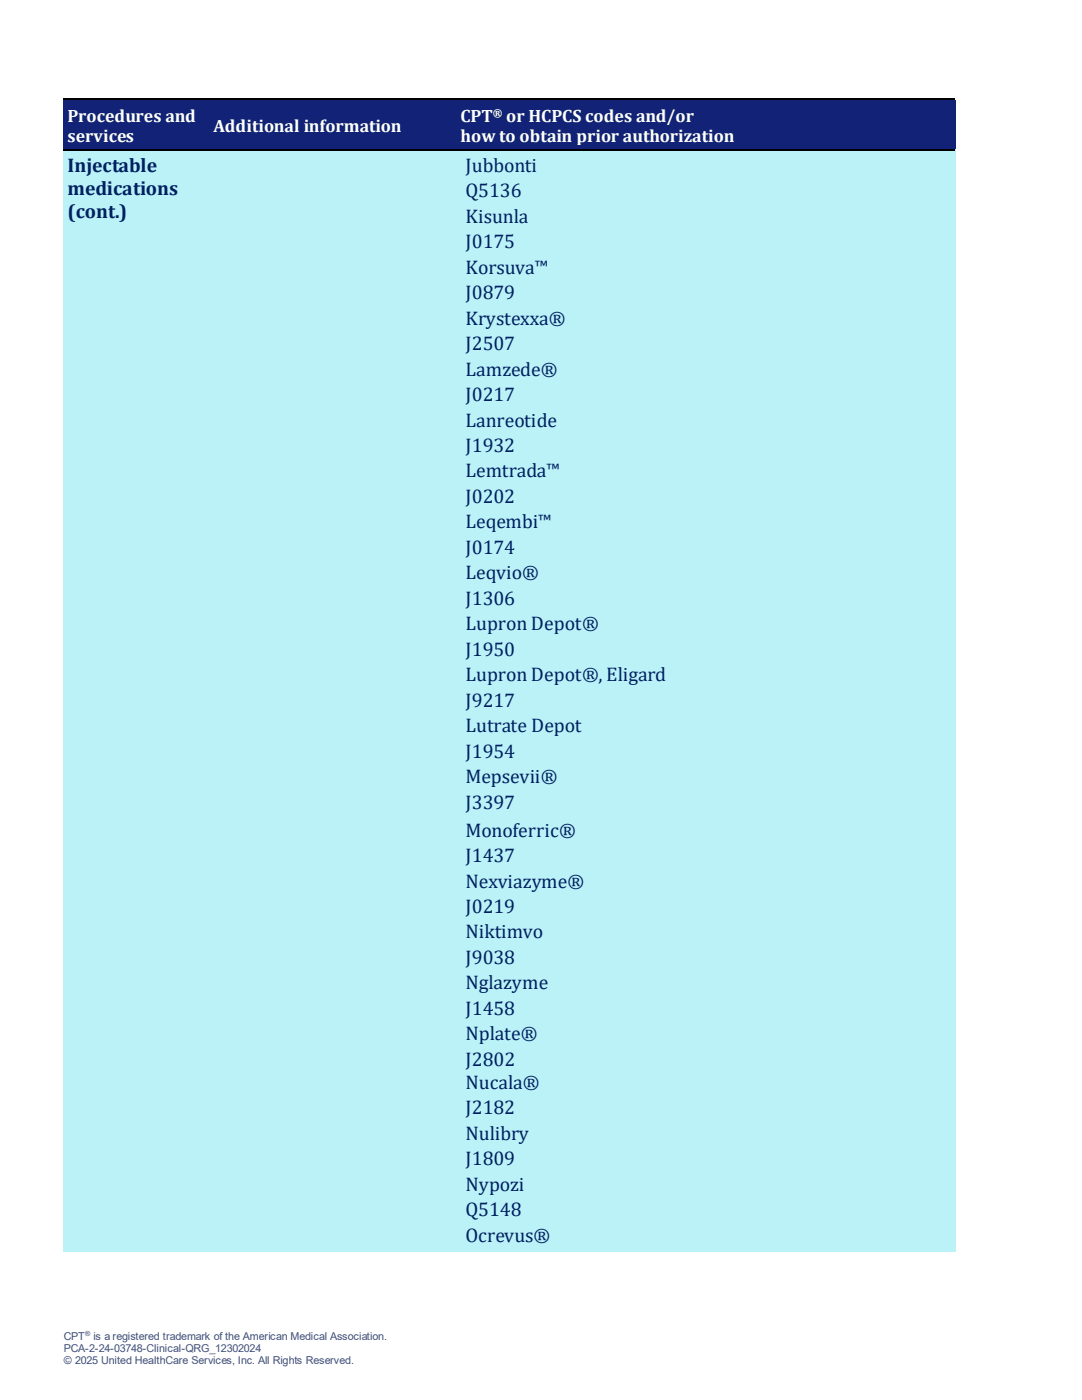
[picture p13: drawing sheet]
<svg xmlns="http://www.w3.org/2000/svg" width="216mm" height="279mm" viewBox="0 0 216 279" stroke-linecap="round" stroke-linejoin="round" font-family="sans-serif">
<defs><g id="words">
<g font-size="3.9" fill="#002060">
<text x="13.5" y="34.3">Injectable</text>
<text x="92.9" y="34.3">Jubbonti</text>
<text x="13.5" y="38.9">medications</text>
<text x="92.9" y="39.4">Q5136</text>
<text x="13.5" y="43.5">(cont.)</text>
<text x="92.9" y="44.5">Kisunla</text>
<text x="92.9" y="49.6">J0175</text>
<text x="92.9" y="54.6">Korsuva™</text>
<text x="92.9" y="59.7">J0879</text>
<text x="92.9" y="64.8">Krystexxa®</text>
<text x="92.9" y="69.9">J2507</text>
<text x="92.9" y="75">Lamzede®</text>
<text x="92.9" y="80">J0217</text>
<text x="92.9" y="85.1">Lanreotide</text>
<text x="92.9" y="90.2">J1932</text>
<text x="92.9" y="95.3">Lemtrada™</text>
<text x="92.9" y="100.4">J0202</text>
<text x="92.9" y="105.5">Leqembi™</text>
<text x="92.9" y="110.5">J0174</text>
<text x="92.9" y="115.6">Leqvio®</text>
<text x="92.9" y="120.7">J1306</text>
<text x="92.9" y="125.8">Lupron Depot®</text>
<text x="92.9" y="130.9">J1950</text>
<text x="92.9" y="136">Lupron Depot®, Eligard</text>
<text x="92.9" y="141">J9217</text>
<text x="92.9" y="146.1">Lutrate Depot</text>
<text x="92.9" y="151.2">J1954</text>
<text x="92.9" y="156.3">Mepsevii®</text>
<text x="92.9" y="161.4">J3397</text>
<text x="92.9" y="167">Monoferric®</text>
<text x="92.9" y="172">J1437</text>
<text x="92.9" y="177.1">Nexviazyme®</text>
<text x="92.9" y="182.2">J0219</text>
<text x="92.9" y="187.3">Niktimvo</text>
<text x="92.9" y="192.4">J9038</text>
<text x="92.9" y="197.4">Nglazyme</text>
<text x="92.9" y="202.5">J1458</text>
<text x="92.9" y="207.6">Nplate®</text>
<text x="92.9" y="212.7">J2802</text>
<text x="92.9" y="217.3">Nucala®</text>
<text x="92.9" y="222.4">J2182</text>
<text x="92.9" y="227.4">Nulibry</text>
<text x="92.9" y="232.5">J1809</text>
<text x="92.9" y="237.6">Nypozi</text>
<text x="92.9" y="242.7">Q5148</text>
<text x="92.9" y="247.8">Ocrevus®</text>
</g>
<g font-size="3.6" fill="#fff">
<text x="13.5" y="24.3">Procedures and</text>
<text x="13.5" y="28.3">services</text>
<text x="42.6" y="26.3">Additional information</text>
<text x="91.9" y="24.3">CPT</text>
<text x="91.9" y="28.3">how to obtain prior authorization</text>
<text x="101" y="24.3">or HCPCS codes and/or</text>
</g>
<text font-size="2.3" fill="#fff" x="98.4" y="23.4">®</text>
<g font-size="2.2" fill="#44546a">
<text x="12.7" y="267.3">CPT</text>
<text x="12.7" y="269.7">PCA-2-24-03748-Clinical-QRG_12302024</text>
<text x="18.7" y="267.3">is a registered trademark of the American Medical Association.</text>
<text x="12.7" y="272.2">© 2025 United HealthCare Services, Inc. All Rights Reserved.</text>
</g>
<text font-size="1.4" fill="#44546a" x="17" y="266.6">®</text>
</g></defs>
<g fill="#122377">
<path d="M12.7 20.1h27.8v9.8h-27.8z" fill-rule="evenodd"/>
<path d="M13.5 20.8h26.3v4.2h-26.3z" fill-rule="evenodd"/>
<path d="M13.5 25h26.3v4.1h-26.3z" fill-rule="evenodd"/>
<path d="M40.5 20.1h49.7v9.8h-49.7z" fill-rule="evenodd"/>
<path d="M41.3 22.9h48.2v4.2h-48.2z" fill-rule="evenodd"/>
<path d="M90.2 20.1h100.4v9.8h-100.4z" fill-rule="evenodd"/>
<path d="M91 20.8h98.8v4.2h-98.8z" fill-rule="evenodd"/>
<path d="M91 25h98.8v4.1h-98.8z" fill-rule="evenodd"/>
</g>
<path d="M12.7 19.8h27.8" fill="none" stroke="#000" stroke-width=".25"/>
<g fill="#122377">
<path d="M12.7 19.9h27.8v.9h-27.8z" fill-rule="evenodd"/>
<path d="M40.5 19.9h.3v.9h-.3z" fill-rule="evenodd"/>
</g>
<path d="M40.5 19.7h.3v.2h-.3z" fill-rule="evenodd" fill="#000"/>
<path d="M40.8 19.8h49.4" fill="none" stroke="#000" stroke-width=".25"/>
<g fill="#122377">
<path d="M40.8 19.9h49.4v.9h-49.4z" fill-rule="evenodd"/>
<path d="M90.2 19.9h.3v.9h-.3z" fill-rule="evenodd"/>
</g>
<path d="M90.2 19.7h.3v.2h-.3z" fill-rule="evenodd" fill="#000"/>
<path d="M90.5 19.8h100.1" fill="none" stroke="#000" stroke-width=".25"/>
<g fill="#122377">
<path d="M90.5 19.9h100.1v.9h-100.1z" fill-rule="evenodd"/>
<path d="M12.7 29h27.8v.7h-27.8z" fill-rule="evenodd"/>
<path d="M40.5 29h49.7v.7h-49.7z" fill-rule="evenodd"/>
<path d="M90.2 29h100.4v.7h-100.4z" fill-rule="evenodd"/>
</g>
<g fill="#baf2f8">
<path d="M12.7 29.9h27.8v220h-27.8z" fill-rule="evenodd"/>
<path d="M13.5 30.6h26.3v4.6h-26.3z" fill-rule="evenodd"/>
<path d="M13.5 35.2h26.3v4.6h-26.3z" fill-rule="evenodd"/>
<path d="M13.5 39.8h26.3v4.5h-26.3z" fill-rule="evenodd"/>
<path d="M13.5 44.3h26.3v4.5h-26.3z" fill-rule="evenodd"/>
<path d="M13.5 48.8h26.3v4.6h-26.3z" fill-rule="evenodd"/>
<path d="M13.5 53.4h26.3v4.5h-26.3z" fill-rule="evenodd"/>
<path d="M13.5 57.9h26.3v4.6h-26.3z" fill-rule="evenodd"/>
<path d="M13.5 62.5h26.3v4.6h-26.3z" fill-rule="evenodd"/>
<path d="M13.5 67.1h26.3v4.6h-26.3z" fill-rule="evenodd"/>
<path d="M13.5 71.7h26.3v4.4h-26.3z" fill-rule="evenodd"/>
<path d="M13.5 76.1h26.3v4.6h-26.3z" fill-rule="evenodd"/>
<path d="M13.5 80.7h26.3v4.6h-26.3z" fill-rule="evenodd"/>
<path d="M13.5 85.3h26.3v4.5h-26.3z" fill-rule="evenodd"/>
<path d="M13.5 89.8h26.3v4.6h-26.3z" fill-rule="evenodd"/>
<path d="M13.5 94.4h26.3v4.4h-26.3z" fill-rule="evenodd"/>
<path d="M13.5 98.8h26.3v4.6h-26.3z" fill-rule="evenodd"/>
<path d="M13.5 103.4h26.3v4.6h-26.3z" fill-rule="evenodd"/>
<path d="M13.5 108h26.3v4.6h-26.3z" fill-rule="evenodd"/>
<path d="M13.5 112.6h26.3v4.5h-26.3z" fill-rule="evenodd"/>
<path d="M13.5 117.1h26.3v4.6h-26.3z" fill-rule="evenodd"/>
<path d="M13.5 121.7h26.3v4.5h-26.3z" fill-rule="evenodd"/>
<path d="M13.5 126.2h26.3v4.5h-26.3z" fill-rule="evenodd"/>
<path d="M13.5 130.7h26.3v4.6h-26.3z" fill-rule="evenodd"/>
<path d="M13.5 135.3h26.3v4.6h-26.3z" fill-rule="evenodd"/>
<path d="M13.5 139.9h26.3v4.6h-26.3z" fill-rule="evenodd"/>
<path d="M13.5 144.5h26.3v4.4h-26.3z" fill-rule="evenodd"/>
<path d="M13.5 148.9h26.3v4.6h-26.3z" fill-rule="evenodd"/>
<path d="M13.5 153.5h26.3v4.6h-26.3z" fill-rule="evenodd"/>
<path d="M13.5 158.1h26.3v4.5h-26.3z" fill-rule="evenodd"/>
<path d="M13.5 162.6h26.3v4.6h-26.3z" fill-rule="evenodd"/>
<path d="M13.5 167.2h26.3v4.6h-26.3z" fill-rule="evenodd"/>
<path d="M13.5 171.8h26.3v4.4h-26.3z" fill-rule="evenodd"/>
<path d="M13.5 176.2h26.3v4.6h-26.3z" fill-rule="evenodd"/>
<path d="M13.5 180.8h26.3v4.6h-26.3z" fill-rule="evenodd"/>
<path d="M13.5 185.4h26.3v4.6h-26.3z" fill-rule="evenodd"/>
<path d="M13.5 190h26.3v4.5h-26.3z" fill-rule="evenodd"/>
<path d="M13.5 194.5h26.3v4.6h-26.3z" fill-rule="evenodd"/>
<path d="M13.5 199.1h26.3v4.4h-26.3z" fill-rule="evenodd"/>
<path d="M13.5 203.5h26.3v4.6h-26.3z" fill-rule="evenodd"/>
<path d="M13.5 208.1h26.3v4.6h-26.3z" fill-rule="evenodd"/>
<path d="M13.5 212.7h26.3v4.6h-26.3z" fill-rule="evenodd"/>
<path d="M13.5 217.3h26.3v4.5h-26.3z" fill-rule="evenodd"/>
<path d="M13.5 221.8h26.3v4.5h-26.3z" fill-rule="evenodd"/>
<path d="M13.5 226.3h26.3v4.6h-26.3z" fill-rule="evenodd"/>
<path d="M13.5 230.9h26.3v4.5h-26.3z" fill-rule="evenodd"/>
<path d="M13.5 235.4h26.3v4.6h-26.3z" fill-rule="evenodd"/>
<path d="M13.5 240h26.3v4.6h-26.3z" fill-rule="evenodd"/>
<path d="M13.5 244.6h26.3v4.6h-26.3z" fill-rule="evenodd"/>
<path d="M40.5 29.9h49.7v220h-49.7z" fill-rule="evenodd"/>
<path d="M90.2 29.9h100.4v220h-100.4z" fill-rule="evenodd"/>
<path d="M91 30.6h98.8v5.1h-98.8z" fill-rule="evenodd"/>
<path d="M92.9 30.6h95v4.6h-95z" fill-rule="evenodd"/>
<path d="M91 35.7h98.8v5.1h-98.8z" fill-rule="evenodd"/>
<path d="M92.9 35.7h95v4.6h-95z" fill-rule="evenodd"/>
<path d="M91 40.8h98.8v5.1h-98.8z" fill-rule="evenodd"/>
<path d="M92.9 40.8h95v4.6h-95z" fill-rule="evenodd"/>
<path d="M91 45.9h98.8v5.1h-98.8z" fill-rule="evenodd"/>
<path d="M92.9 45.9h95v4.5h-95z" fill-rule="evenodd"/>
<path d="M91 51h98.8v5h-98.8z" fill-rule="evenodd"/>
<path d="M92.9 51h95v4.5h-95z" fill-rule="evenodd"/>
<path d="M91 56h39.1v5.1h-39.1z" fill-rule="evenodd"/>
<path d="M92.9 56h35.3v4.6h-35.3z" fill-rule="evenodd"/>
<path d="M130.1 56h22.4v5.1h-22.4z" fill-rule="evenodd"/>
<path d="M132 56h18.6v4.6h-18.6z" fill-rule="evenodd"/>
<path d="M152.5 56h22v5.1h-22z" fill-rule="evenodd"/>
<path d="M154.4 56h18.2v4.6h-18.2z" fill-rule="evenodd"/>
<path d="M174.5 56h15.3v5.1h-15.3z" fill-rule="evenodd"/>
<path d="M176.4 56h11.5v4.6h-11.5z" fill-rule="evenodd"/>
<path d="M91 61.1h98.8v5.1h-98.8z" fill-rule="evenodd"/>
<path d="M92.9 61.1h95v4.6h-95z" fill-rule="evenodd"/>
<path d="M91 66.2h39.1v5.1h-39.1z" fill-rule="evenodd"/>
<path d="M92.9 66.2h35.3v4.6h-35.3z" fill-rule="evenodd"/>
<path d="M130.1 66.2h22.4v5.1h-22.4z" fill-rule="evenodd"/>
<path d="M132 66.2h18.6v4.6h-18.6z" fill-rule="evenodd"/>
<path d="M152.5 66.2h22v5.1h-22z" fill-rule="evenodd"/>
<path d="M154.4 66.2h18.2v4.6h-18.2z" fill-rule="evenodd"/>
<path d="M174.5 66.2h15.3v5.1h-15.3z" fill-rule="evenodd"/>
<path d="M176.4 66.2h11.5v4.6h-11.5z" fill-rule="evenodd"/>
<path d="M91 71.3h98.8v5.1h-98.8z" fill-rule="evenodd"/>
<path d="M92.9 71.3h95v4.6h-95z" fill-rule="evenodd"/>
<path d="M91 76.4h98.8v5h-98.8z" fill-rule="evenodd"/>
<path d="M92.9 76.4h95v4.5h-95z" fill-rule="evenodd"/>
<path d="M91 81.4h98.8v5.1h-98.8z" fill-rule="evenodd"/>
<path d="M92.9 81.4h95v4.6h-95z" fill-rule="evenodd"/>
<path d="M91 86.5h98.8v5.1h-98.8z" fill-rule="evenodd"/>
<path d="M92.9 86.5h95v4.6h-95z" fill-rule="evenodd"/>
<path d="M91 91.6h98.8v5.1h-98.8z" fill-rule="evenodd"/>
<path d="M92.9 91.6h95v4.6h-95z" fill-rule="evenodd"/>
<path d="M91 96.7h39.1v5.1h-39.1z" fill-rule="evenodd"/>
<path d="M92.9 96.7h35.3v4.6h-35.3z" fill-rule="evenodd"/>
<path d="M130.1 96.7h22.4v5.1h-22.4z" fill-rule="evenodd"/>
<path d="M132 96.7h18.6v4.6h-18.6z" fill-rule="evenodd"/>
<path d="M152.5 96.7h22v5.1h-22z" fill-rule="evenodd"/>
<path d="M154.4 96.7h18.2v4.6h-18.2z" fill-rule="evenodd"/>
<path d="M174.5 96.7h15.3v5.1h-15.3z" fill-rule="evenodd"/>
<path d="M176.4 96.7h11.5v4.6h-11.5z" fill-rule="evenodd"/>
<path d="M91 101.8h83.5v5.1h-83.5z" fill-rule="evenodd"/>
<path d="M92.9 101.8h79.7v4.5h-79.7z" fill-rule="evenodd"/>
<path d="M174.5 101.8h15.3v5.1h-15.3z" fill-rule="evenodd"/>
<path d="M176.4 101.8h11.5v4.5h-11.5z" fill-rule="evenodd"/>
<path d="M91 106.9h83.5v5h-83.5z" fill-rule="evenodd"/>
<path d="M92.9 106.9h79.7v4.5h-79.7z" fill-rule="evenodd"/>
<path d="M174.5 106.9h15.3v5h-15.3z" fill-rule="evenodd"/>
<path d="M176.4 106.9h11.5v4.5h-11.5z" fill-rule="evenodd"/>
<path d="M91 111.9h39.1v5.1h-39.1z" fill-rule="evenodd"/>
<path d="M92.9 111.9h35.3v4.6h-35.3z" fill-rule="evenodd"/>
<path d="M130.1 111.9h22.4v5.1h-22.4z" fill-rule="evenodd"/>
<path d="M132 111.9h18.6v4.6h-18.6z" fill-rule="evenodd"/>
<path d="M152.5 111.9h22v5.1h-22z" fill-rule="evenodd"/>
<path d="M154.4 111.9h18.2v4.6h-18.2z" fill-rule="evenodd"/>
<path d="M174.5 111.9h15.3v5.1h-15.3z" fill-rule="evenodd"/>
<path d="M176.4 111.9h11.5v4.6h-11.5z" fill-rule="evenodd"/>
<path d="M91 117h39.1v5.1h-39.1z" fill-rule="evenodd"/>
<path d="M92.9 117h35.3v4.6h-35.3z" fill-rule="evenodd"/>
<path d="M130.1 117h22.4v5.1h-22.4z" fill-rule="evenodd"/>
<path d="M132 117h18.6v4.6h-18.6z" fill-rule="evenodd"/>
<path d="M152.5 117h22v5.1h-22z" fill-rule="evenodd"/>
<path d="M154.4 117h18.2v4.6h-18.2z" fill-rule="evenodd"/>
<path d="M174.5 117h15.3v5.1h-15.3z" fill-rule="evenodd"/>
<path d="M176.4 117h11.5v4.6h-11.5z" fill-rule="evenodd"/>
<path d="M91 122.1h98.8v5.1h-98.8z" fill-rule="evenodd"/>
<path d="M92.9 122.1h95v4.6h-95z" fill-rule="evenodd"/>
<path d="M91 127.2h39.1v5.1h-39.1z" fill-rule="evenodd"/>
<path d="M92.9 127.2h35.3v4.6h-35.3z" fill-rule="evenodd"/>
<path d="M130.1 127.2h22.4v5.1h-22.4z" fill-rule="evenodd"/>
<path d="M132 127.2h18.6v4.6h-18.6z" fill-rule="evenodd"/>
<path d="M152.5 127.2h22v5.1h-22z" fill-rule="evenodd"/>
<path d="M154.4 127.2h18.2v4.6h-18.2z" fill-rule="evenodd"/>
<path d="M174.5 127.2h15.3v5.1h-15.3z" fill-rule="evenodd"/>
<path d="M176.4 127.2h11.5v4.6h-11.5z" fill-rule="evenodd"/>
<path d="M91 132.3h98.8v5.1h-98.8z" fill-rule="evenodd"/>
<path d="M92.9 132.3h95v4.5h-95z" fill-rule="evenodd"/>
<path d="M91 137.4h39.1v5h-39.1z" fill-rule="evenodd"/>
<path d="M92.9 137.4h35.3v4.5h-35.3z" fill-rule="evenodd"/>
<path d="M130.1 137.4h22.4v5h-22.4z" fill-rule="evenodd"/>
<path d="M132 137.4h18.6v4.5h-18.6z" fill-rule="evenodd"/>
<path d="M152.5 137.4h22v5h-22z" fill-rule="evenodd"/>
<path d="M154.4 137.4h18.2v4.5h-18.2z" fill-rule="evenodd"/>
<path d="M174.5 137.4h15.3v5h-15.3z" fill-rule="evenodd"/>
<path d="M176.4 137.4h11.5v4.5h-11.5z" fill-rule="evenodd"/>
<path d="M91 142.4h98.8v5.1h-98.8z" fill-rule="evenodd"/>
<path d="M92.9 142.4h95v4.6h-95z" fill-rule="evenodd"/>
<path d="M91 147.5h98.8v5.1h-98.8z" fill-rule="evenodd"/>
<path d="M92.9 147.5h95v4.6h-95z" fill-rule="evenodd"/>
<path d="M91 152.6h98.8v5.1h-98.8z" fill-rule="evenodd"/>
<path d="M92.9 152.6h95v4.6h-95z" fill-rule="evenodd"/>
<path d="M91 157.7h39.1v5.1h-39.1z" fill-rule="evenodd"/>
<path d="M92.9 157.7h35.3v4.6h-35.3z" fill-rule="evenodd"/>
<path d="M130.1 157.7h22.4v5.1h-22.4z" fill-rule="evenodd"/>
<path d="M132 157.7h18.6v4.6h-18.6z" fill-rule="evenodd"/>
<path d="M152.5 157.7h22v5.1h-22z" fill-rule="evenodd"/>
<path d="M154.4 157.7h18.2v4.6h-18.2z" fill-rule="evenodd"/>
<path d="M174.5 157.7h15.3v5.1h-15.3z" fill-rule="evenodd"/>
<path d="M176.4 157.7h11.5v4.6h-11.5z" fill-rule="evenodd"/>
<path d="M91 162.8h98.8v5h-98.8z" fill-rule="evenodd"/>
<path d="M92.9 163.3h95v4.5h-95z" fill-rule="evenodd"/>
<path d="M91 167.8h39.1v5.1h-39.1z" fill-rule="evenodd"/>
<path d="M92.9 168.4h35.3v4.5h-35.3z" fill-rule="evenodd"/>
<path d="M130.1 167.8h22.4v5.1h-22.4z" fill-rule="evenodd"/>
<path d="M132 168.4h18.6v4.5h-18.6z" fill-rule="evenodd"/>
<path d="M152.5 167.8h22v5.1h-22z" fill-rule="evenodd"/>
<path d="M154.4 168.4h18.2v4.5h-18.2z" fill-rule="evenodd"/>
<path d="M174.5 167.8h15.3v5.1h-15.3z" fill-rule="evenodd"/>
<path d="M176.4 168.4h11.5v4.5h-11.5z" fill-rule="evenodd"/>
<path d="M91 172.9h98.8v5.1h-98.8z" fill-rule="evenodd"/>
<path d="M92.9 173.4h95v4.6h-95z" fill-rule="evenodd"/>
<path d="M91 178h39.1v5.1h-39.1z" fill-rule="evenodd"/>
<path d="M92.9 178.5h35.3v4.6h-35.3z" fill-rule="evenodd"/>
<path d="M130.1 178h22.4v5.1h-22.4z" fill-rule="evenodd"/>
<path d="M132 178.5h18.6v4.6h-18.6z" fill-rule="evenodd"/>
<path d="M152.5 178h22v5.1h-22z" fill-rule="evenodd"/>
<path d="M154.4 178.5h18.2v4.6h-18.2z" fill-rule="evenodd"/>
<path d="M174.5 178h15.3v5.1h-15.3z" fill-rule="evenodd"/>
<path d="M176.4 178.5h11.5v4.6h-11.5z" fill-rule="evenodd"/>
<path d="M91 183.1h98.8v5.1h-98.8z" fill-rule="evenodd"/>
<path d="M92.9 183.6h95v4.6h-95z" fill-rule="evenodd"/>
<path d="M91 188.2h98.8v5.1h-98.8z" fill-rule="evenodd"/>
<path d="M92.9 188.7h95v4.6h-95z" fill-rule="evenodd"/>
<path d="M91 193.3h98.8v5h-98.8z" fill-rule="evenodd"/>
<path d="M92.9 193.8h95v4.5h-95z" fill-rule="evenodd"/>
<path d="M91 198.3h39.1v5.1h-39.1z" fill-rule="evenodd"/>
<path d="M92.9 198.8h35.3v4.6h-35.3z" fill-rule="evenodd"/>
<path d="M130.1 198.3h22.4v5.1h-22.4z" fill-rule="evenodd"/>
<path d="M132 198.8h18.6v4.6h-18.6z" fill-rule="evenodd"/>
<path d="M152.5 198.3h22v5.1h-22z" fill-rule="evenodd"/>
<path d="M154.4 198.8h18.2v4.6h-18.2z" fill-rule="evenodd"/>
<path d="M174.5 198.3h15.3v5.1h-15.3z" fill-rule="evenodd"/>
<path d="M176.4 198.8h11.5v4.6h-11.5z" fill-rule="evenodd"/>
<path d="M91 203.4h98.8v5.1h-98.8z" fill-rule="evenodd"/>
<path d="M92.9 203.9h95v4.6h-95z" fill-rule="evenodd"/>
<path d="M91 208.5h39.1v5.1h-39.1z" fill-rule="evenodd"/>
<path d="M92.9 209h35.3v4.6h-35.3z" fill-rule="evenodd"/>
<path d="M130.1 208.5h22.4v5.1h-22.4z" fill-rule="evenodd"/>
<path d="M132 209h18.6v4.6h-18.6z" fill-rule="evenodd"/>
<path d="M152.5 208.5h22v5.1h-22z" fill-rule="evenodd"/>
<path d="M154.4 209h18.2v4.6h-18.2z" fill-rule="evenodd"/>
<path d="M174.5 208.5h15.3v5.1h-15.3z" fill-rule="evenodd"/>
<path d="M176.4 209h11.5v4.6h-11.5z" fill-rule="evenodd"/>
<path d="M91 213.6h98.8v5.1h-98.8z" fill-rule="evenodd"/>
<path d="M92.9 213.6h95v4.6h-95z" fill-rule="evenodd"/>
<path d="M91 218.7h39.1v5h-39.1z" fill-rule="evenodd"/>
<path d="M92.9 218.7h35.3v4.5h-35.3z" fill-rule="evenodd"/>
<path d="M130.1 218.7h22.4v5h-22.4z" fill-rule="evenodd"/>
<path d="M152.5 218.7h22v5h-22z" fill-rule="evenodd"/>
<path d="M174.5 218.7h15.3v5h-15.3z" fill-rule="evenodd"/>
<path d="M91 223.7h98.8v5.1h-98.8z" fill-rule="evenodd"/>
<path d="M92.9 223.7h95v4.6h-95z" fill-rule="evenodd"/>
<path d="M91 228.8h98.8v5.1h-98.8z" fill-rule="evenodd"/>
<path d="M92.9 228.8h95v4.6h-95z" fill-rule="evenodd"/>
<path d="M91 233.9h98.8v5.1h-98.8z" fill-rule="evenodd"/>
<path d="M92.9 233.9h95v4.6h-95z" fill-rule="evenodd"/>
<path d="M91 239h98.8v5.1h-98.8z" fill-rule="evenodd"/>
<path d="M92.9 239h95v4.6h-95z" fill-rule="evenodd"/>
<path d="M91 244.1h98.8v5.1h-98.8z" fill-rule="evenodd"/>
<path d="M92.9 244.1h95v4.6h-95z" fill-rule="evenodd"/>
</g>
<path d="M12.7 30h27.8" fill="none" stroke="#000" stroke-width=".25"/>
<g fill="#baf2f8">
<path d="M12.7 30.1h27.8v.5h-27.8z" fill-rule="evenodd"/>
<path d="M40.5 30.1h.3v.5h-.3z" fill-rule="evenodd"/>
</g>
<path d="M40.5 29.9h.3v.2h-.3z" fill-rule="evenodd" fill="#000"/>
<path d="M40.8 30h49.4" fill="none" stroke="#000" stroke-width=".25"/>
<g fill="#baf2f8">
<path d="M40.8 30.1h49.4v.5h-49.4z" fill-rule="evenodd"/>
<path d="M90.2 30.1h.3v.5h-.3z" fill-rule="evenodd"/>
</g>
<path d="M90.2 29.9h.3v.2h-.3z" fill-rule="evenodd" fill="#000"/>
<path d="M90.5 30h100.1" fill="none" stroke="#000" stroke-width=".25"/>
<g fill="#baf2f8">
<path d="M90.5 30.1h100.1v.5h-100.1z" fill-rule="evenodd"/>
<path d="M12.7 249.2h27.8v.7h-27.8z" fill-rule="evenodd"/>
<path d="M40.5 249.2h49.7v.7h-49.7z" fill-rule="evenodd"/>
<path d="M90.2 249.2h100.4v.7h-100.4z" fill-rule="evenodd"/>
</g>
<use href="#words"/>
</svg>
